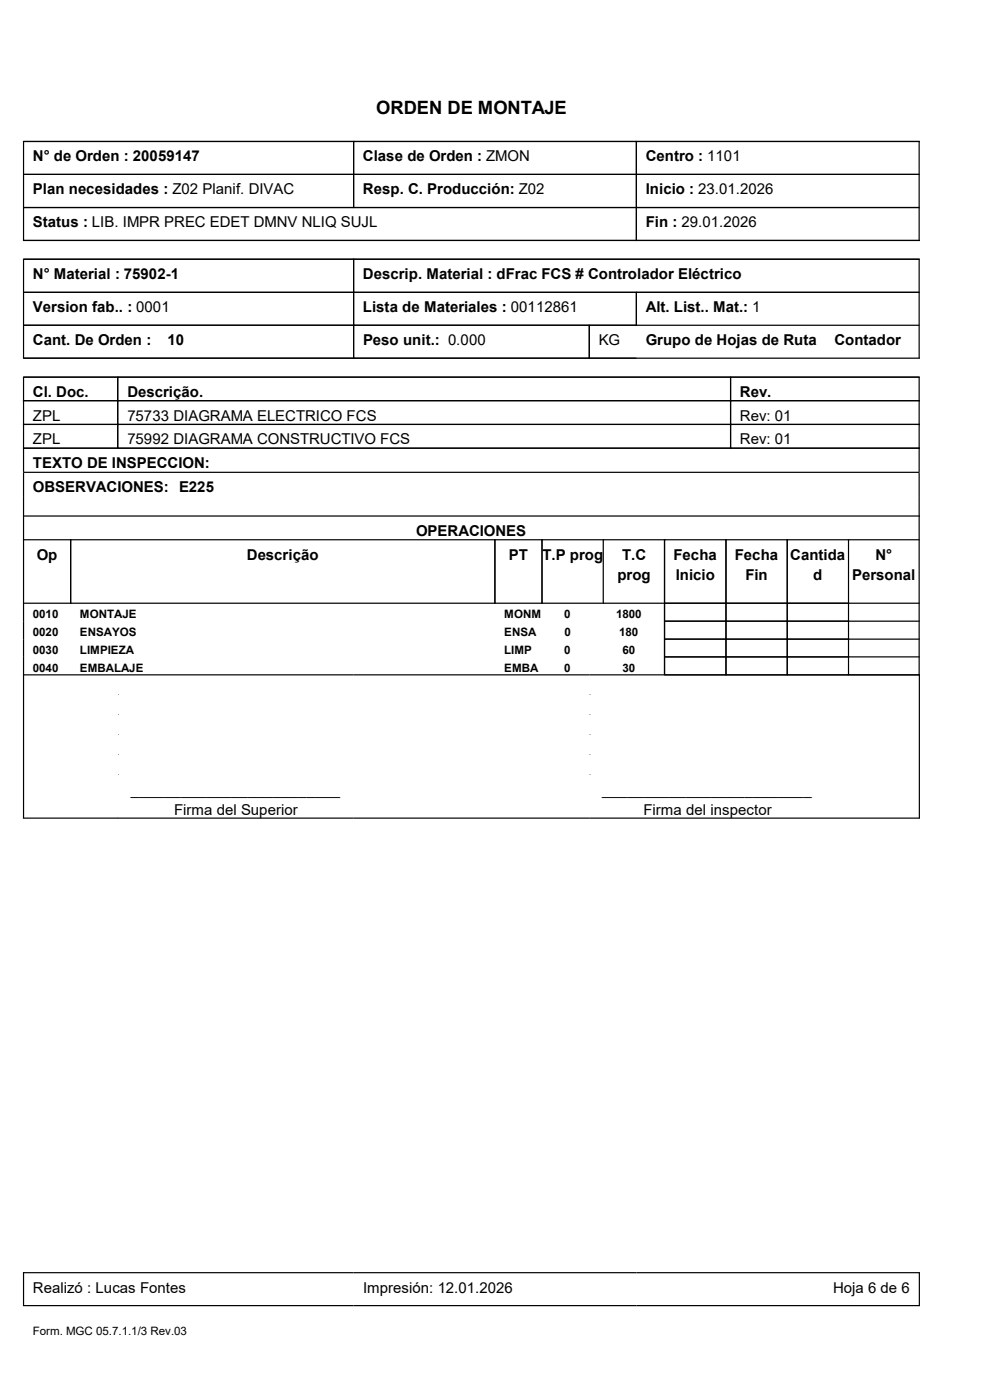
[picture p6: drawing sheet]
<svg xmlns="http://www.w3.org/2000/svg" width="210mm" height="297mm" viewBox="0 0 210 297" stroke-linecap="round" stroke-linejoin="round" font-family="sans-serif">
<defs><g id="words">
<text font-size="3.9" x="79.8" y="24.3">ORDEN DE MONTAJE</text>
<g font-size="3.2">
<text x="7" y="34.2">N° de Orden : 20059147</text>
<text x="77" y="34.2">Clase de Orden : ZMON</text>
<text x="137" y="34.2">Centro : 1101</text>
<text x="7" y="41.2">Plan necesidades : Z02 Planif. DIVAC</text>
<text x="77" y="41.2">Resp. C. Producción: Z02</text>
<text x="137" y="41.2">Inicio : 23.01.2026</text>
<text x="7" y="48.3">Status : LIB. IMPR PREC EDET DMNV NLIQ SUJL</text>
<text x="137" y="48.3">Fin : 29.01.2026</text>
<text x="7" y="59.2">N° Material : 75902-1</text>
<text x="77" y="59.2">Descrip. Material : dFrac FCS # Controlador Eléctrico</text>
<text x="7" y="66.3">Version fab.. : 0001</text>
<text x="77" y="66.3">Lista de Materiales : 00112861</text>
<text x="137" y="66.3">Alt. List.. Mat.: 1</text>
<text x="7" y="73.2">Cant. De Orden :</text>
<text x="35.6" y="73.2">10</text>
<text x="77" y="73.2">Peso unit.: 0.000</text>
<text x="127" y="73.2">KG</text>
<text x="137" y="73.2">Grupo de Hojas de Ruta</text>
<text x="177" y="73.2">Contador</text>
<text x="7" y="84.2">Cl. Doc.</text>
<text x="7" y="89.2">ZPL</text>
<text x="27" y="89.2">75733 DIAGRAMA ELECTRICO FCS</text>
<text x="27" y="84.2">Descrição.</text>
<text x="157" y="84.2">Rev.</text>
<text x="157" y="89.2">Rev: 01</text>
<text x="7" y="94.3">ZPL</text>
<text x="27" y="94.3">75992 DIAGRAMA CONSTRUCTIVO FCS</text>
<text x="157" y="94.3">Rev: 01</text>
<text x="7" y="99.3">TEXTO DE INSPECCION:</text>
<text x="7" y="104.4">OBSERVACIONES: E225</text>
<text x="88.3" y="113.7">OPERACIONES</text>
<text x="7.8" y="118.7">Op</text>
<text x="52.4" y="118.7">Descrição</text>
<text x="107.9" y="118.7">PT</text>
<text x="115.1" y="118.7">T.P prog</text>
<text x="132" y="118.7">T.C</text>
<text x="142.9" y="118.7">Fecha</text>
<text x="155.9" y="118.7">Fecha</text>
<text x="167.6" y="118.7">Cantida</text>
<text x="185.7" y="118.7">N°</text>
<text x="131" y="123">prog</text>
<text x="143.3" y="123">Inicio</text>
<text x="158.1" y="123">Fin</text>
<text x="172.5" y="123">d</text>
<text x="180.8" y="123">Personal</text>
<text x="27.7" y="168.6">_________________________</text>
<text x="36.9" y="172.8">Firma del Superior</text>
<text x="127.8" y="168.6">_________________________</text>
<text x="136.5" y="172.8">Firma del inspector</text>
<text x="7" y="274.2">Realizó : Lucas Fontes</text>
<text x="77" y="274.2">Impresión: 12.01.2026</text>
<text x="176.7" y="274.2">Hoja 6 de 6</text>
</g>
<g font-size="2.5">
<text x="7" y="131.1">0010</text>
<text x="17" y="131.1">MONTAJE</text>
<text x="107" y="131.1">MONM</text>
<text x="119.7" y="131.1">0</text>
<text x="130.7" y="131.1">1800</text>
<text x="7" y="135">0020</text>
<text x="17" y="135">ENSAYOS</text>
<text x="107" y="135">ENSA</text>
<text x="119.7" y="135">0</text>
<text x="131.3" y="135">180</text>
<text x="7" y="138.8">0030</text>
<text x="7" y="142.5">0040</text>
<text x="17" y="138.8">LIMPIEZA</text>
<text x="17" y="142.5">EMBALAJE</text>
<text x="107" y="142.5">EMBA</text>
<text x="107" y="138.8">LIMP</text>
<text x="119.7" y="142.5">0</text>
<text x="119.7" y="138.8">0</text>
<text x="132" y="142.5">30</text>
<text x="132" y="138.8">60</text>
<text x="7" y="283.2">Form. MGC 05.7.1.1/3 Rev.03</text>
</g>
<g font-size="1.4">
<text x="25" y="147.4">.</text>
<text x="125" y="147.4">.</text>
<text x="25" y="151.6">.</text>
<text x="25" y="155.9">.</text>
<text x="125" y="151.6">.</text>
<text x="125" y="155.9">.</text>
<text x="25" y="160.1">.</text>
<text x="125" y="160.1">.</text>
<text x="25" y="164.3">.</text>
<text x="125" y="164.3">.</text>
</g>
</g></defs>
<g fill="none" stroke="#000" stroke-width=".25">
<path d="M4.9 30h190.3M5 37h190M5 30v21M75 30v14M135 30v21M195 30v21M4.9 51h190.3M4.9 55h190.3M5 44h190M5 55v21M75 55v21M195 55v21"/>
<path d="M4.9 76h190.3M5 62h190M5 69h190M125 69v7M135 62v7M4.9 80h190.3M4.9 85h190.3M4.9 90h190.3M4.9 95.1h190.3M5 80v20.1M25 80v15.1M155 80v15.1"/>
<path d="M195 80v20.1M4.9 109.5h190.3M4.9 114.5h190.2M15 114.5v13.5M105 114.5v13.5M115 114.5v13.5M128 114.5v13.5M141 114.5v28.7M154 114.5v28.7M167 114.5v28.7M180 114.5v28.7M4.9 128h190.2"/>
<path d="M140.9 131.8h54.2M140.9 135.6h54.2M140.9 139.4h54.2M4.9 143.2h190.3M4.9 173.6h190.3M5 173.6v-73.4h190v73.4M4.9 270h190.3M4.9 277h190.3M5 270v7M195 270v7"/>
</g>
<use href="#words"/>
</svg>
